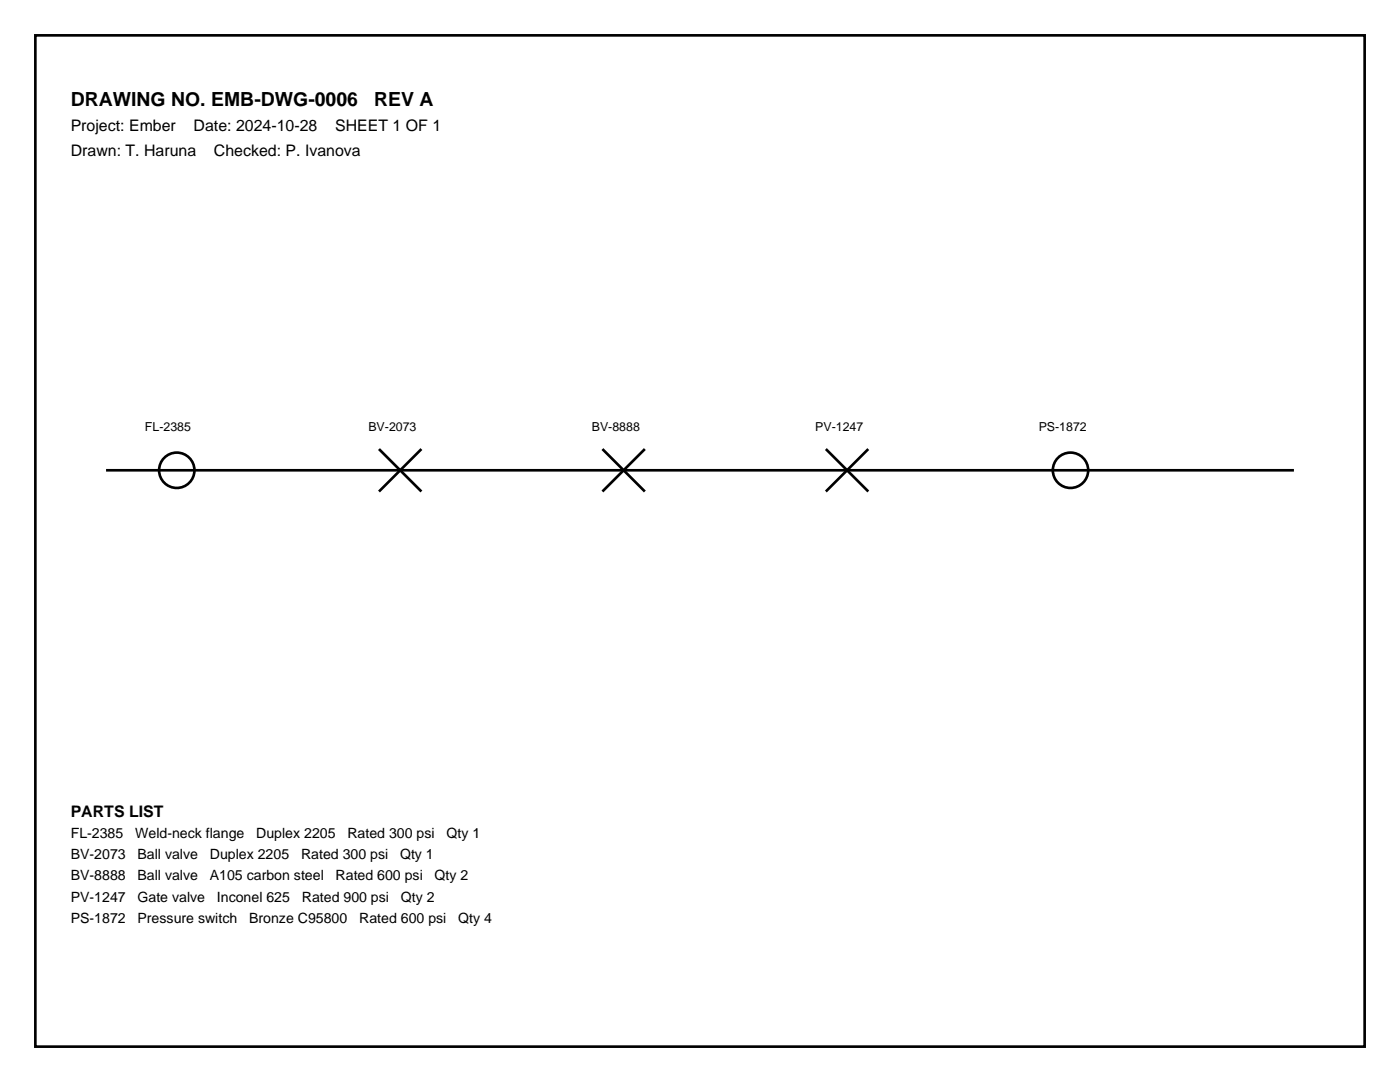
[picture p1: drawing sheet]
<svg xmlns="http://www.w3.org/2000/svg" width="279mm" height="216mm" viewBox="0 0 279 216" stroke-linecap="round" stroke-linejoin="round" font-family="sans-serif">
<defs><g id="words">
<g font-size="3.9">
<text x="14.1" y="21.2">DRAWING NO. EMB-DWG-0006</text>
<text x="74.7" y="21.2">REV A</text>
</g>
<g font-size="3.2">
<text x="14.1" y="26.1">Project: Ember</text>
<text x="38.6" y="26.1">Date: 2024-10-28</text>
<text x="66.9" y="26.1">SHEET 1 OF 1</text>
<text x="14.1" y="31">Drawn: T. Haruna</text>
<text x="42.7" y="31">Checked: P. Ivanova</text>
<text x="14.1" y="163">PARTS LIST</text>
</g>
<g font-size="2.8">
<text x="14.1" y="167.2">FL-2385</text>
<text x="27" y="167.2">Weld-neck flange</text>
<text x="51.1" y="167.2">Duplex 2205</text>
<text x="69.3" y="167.2">Rated 300 psi</text>
<text x="89.1" y="167.2">Qty 1</text>
<text x="14.1" y="171.4">BV-2073</text>
<text x="27.4" y="171.4">Ball valve</text>
<text x="41.9" y="171.4">Duplex 2205</text>
<text x="60.1" y="171.4">Rated 300 psi</text>
<text x="79.8" y="171.4">Qty 1</text>
<text x="14.1" y="175.7">BV-8888</text>
<text x="14.1" y="179.9">PV-1247</text>
<text x="27.4" y="175.7">Ball valve</text>
<text x="27.4" y="179.9">Gate valve</text>
<text x="41.9" y="175.7">A105 carbon steel</text>
<text x="43.3" y="179.9">Inconel 625</text>
<text x="60.2" y="179.9">Rated 900 psi</text>
<text x="67" y="175.7">Rated 600 psi</text>
<text x="80" y="179.9">Qty 2</text>
<text x="86.7" y="175.7">Qty 2</text>
<text x="14.1" y="184.1">PS-1872</text>
<text x="27.4" y="184.1">Pressure switch</text>
<text x="49.7" y="184.1">Bronze C95800</text>
<text x="71.7" y="184.1">Rated 600 psi</text>
<text x="91.4" y="184.1">Qty 4</text>
</g>
<g font-size="2.5">
<text x="28.9" y="86.1">FL-2385</text>
<text x="73.5" y="86.1">BV-2073</text>
<text x="118.1" y="86.1">BV-8888</text>
<text x="162.7" y="86.1">PV-1247</text>
<text x="207.3" y="86.1">PS-1872</text>
</g>
</g></defs>
<g fill="none" stroke="#000" stroke-width=".53">
<path d="M7.1 7.1h265.2v201.7h-265.2zM21.2 93.8h237M75.6 89.6l8.5 8.5M84.1 89.6l-8.5 8.5M120.2 89.6l8.5 8.5M128.7 89.6l-8.5 8.5M164.8 89.6l8.5 8.5M173.3 89.6l-8.5 8.5"/>
<circle cx="35.3" cy="93.8" r="3.5"/>
<circle cx="213.6" cy="93.8" r="3.5"/>
</g>
<use href="#words"/>
</svg>
